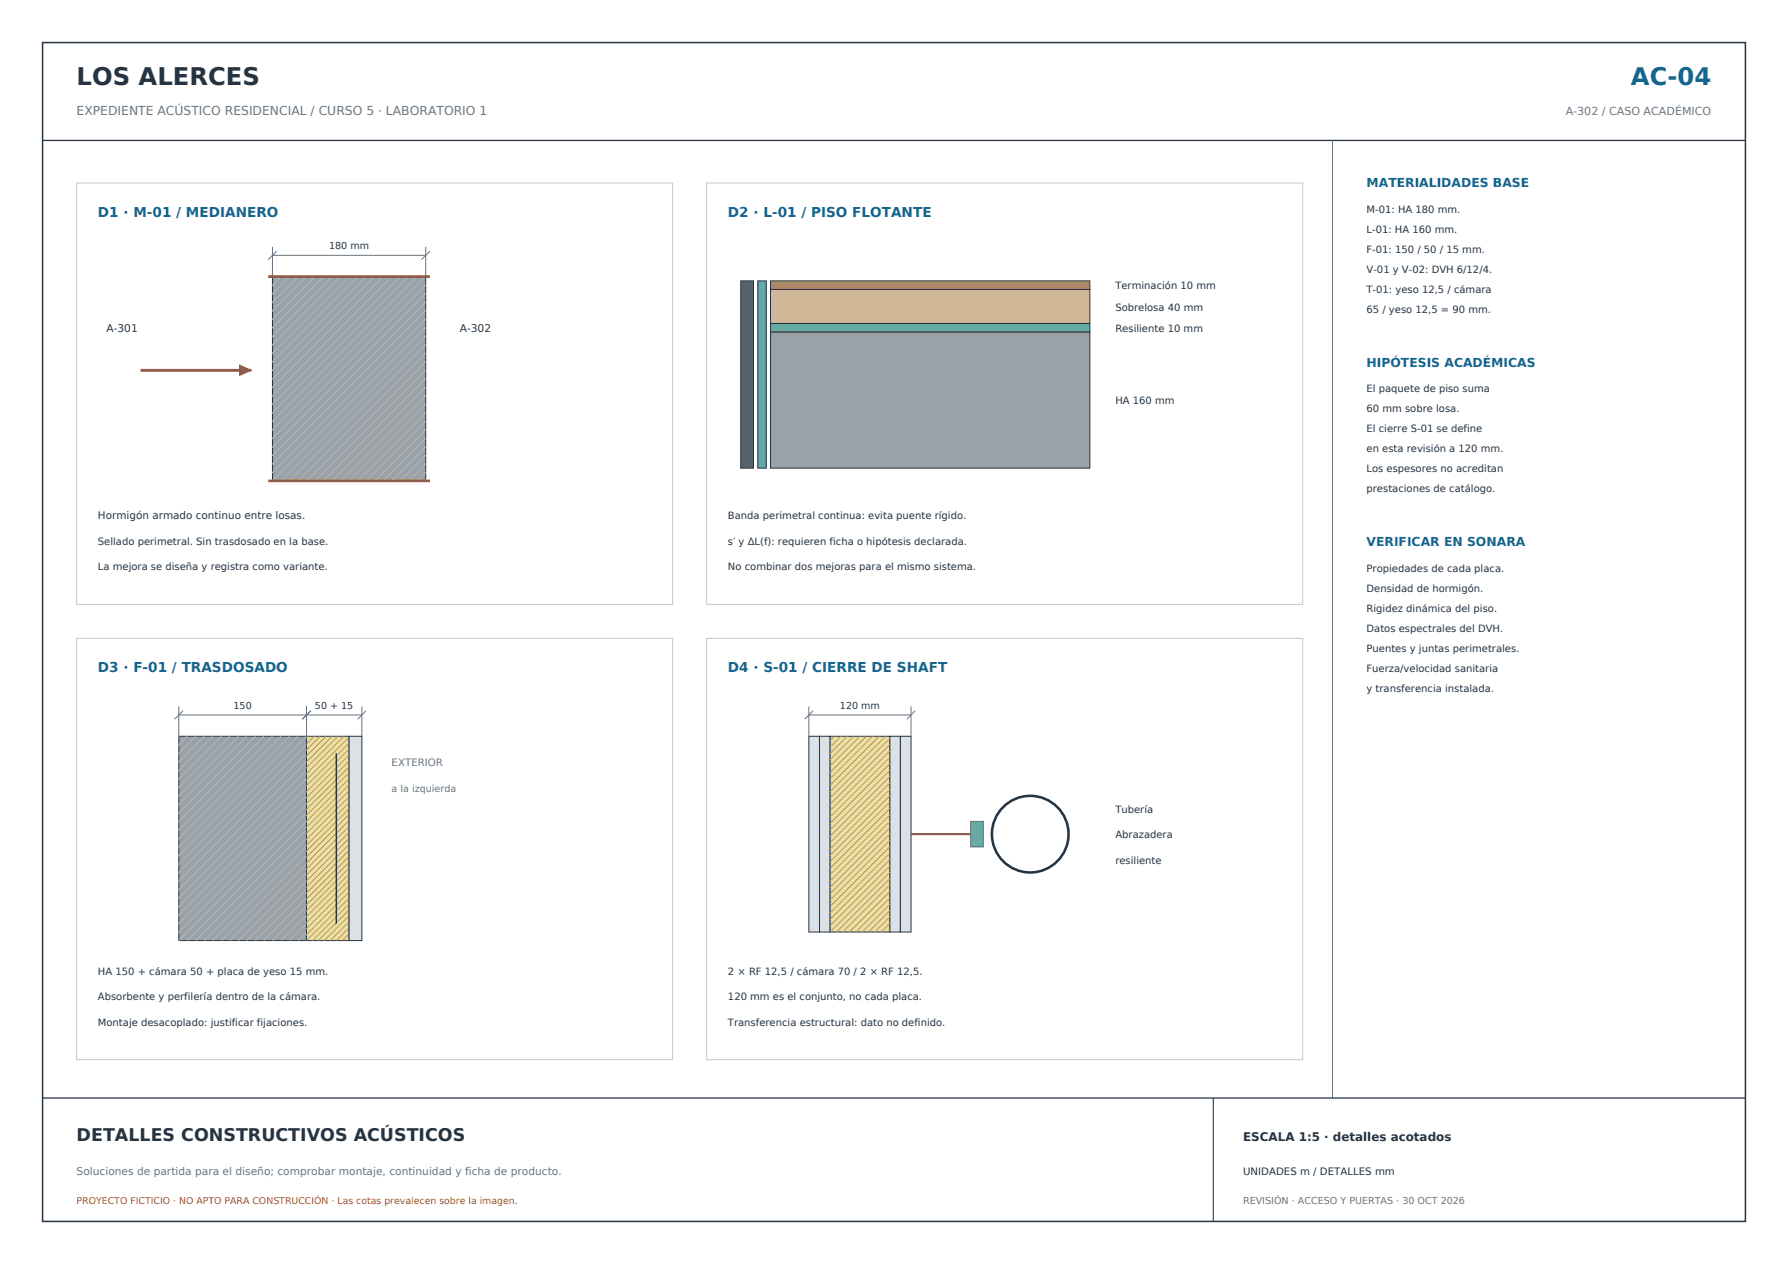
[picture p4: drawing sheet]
<svg xmlns="http://www.w3.org/2000/svg" width="420mm" height="297mm" viewBox="0 0 420 297" stroke-linecap="round" stroke-linejoin="round" font-family="sans-serif">
<defs><g id="words">
<text font-size="5.7" fill="#263442" x="18" y="20">LOS ALERCES</text>
<text font-size="5.7" fill="#126b99" x="383.1" y="20">AC-04</text>
<text font-size="4.1" fill="#263442" x="18" y="268">DETALLES CONSTRUCTIVOS ACÚSTICOS</text>
<g font-size="3.2" fill="#126b99">
<text x="23" y="51">D1 · M-01 / MEDIANERO</text>
<text x="171" y="51">D2 · L-01 / PISO FLOTANTE</text>
<text x="23" y="158">D3 · F-01 / TRASDOSADO</text>
<text x="171" y="158">D4 · S-01 / CIERRE DE SHAFT</text>
</g>
<text font-size="2.9" fill="#677582" x="18" y="27">EXPEDIENTE ACÚSTICO RESIDENCIAL / CURSO 5 · LABORATORIO 1</text>
<g font-size="2.9" fill="#126b99">
<text x="321" y="44">MATERIALIDADES BASE</text>
<text x="321" y="86.2">HIPÓTESIS ACADÉMICAS</text>
<text x="321" y="128.4">VERIFICAR EN SONARA</text>
</g>
<text font-size="2.8" fill="#263442" x="292" y="268">ESCALA 1:5 · detalles acotados</text>
<text font-size="2.6" fill="#677582" x="367.8" y="27">A-302 / CASO ACADÉMICO</text>
<g font-size="2.5" fill="#263442">
<text x="25" y="78">A-301</text>
<text x="108" y="78">A-302</text>
<text x="23" y="122">Hormigón armado continuo entre losas.</text>
</g>
<text font-size="2.5" fill="#677582" x="18" y="276">Soluciones de partida para el diseño; comprobar montaje, continuidad y ficha de producto.</text>
<g font-size="2.4" fill="#263442">
<text x="321" y="50">M-01: HA 180 mm.</text>
<text x="321" y="54.7">L-01: HA 160 mm.</text>
<text x="321" y="59.4">F-01: 150 / 50 / 15 mm.</text>
<text x="321" y="64.1">V-01 y V-02: DVH 6/12/4.</text>
<text x="262" y="68">Terminación 10 mm</text>
<text x="321" y="68.8">T-01: yeso 12,5 / cámara</text>
<text x="262" y="78">Resiliente 10 mm</text>
<text x="262" y="73">Sobrelosa 40 mm</text>
<text x="321" y="73.5">65 / yeso 12,5 = 90 mm.</text>
<text x="262" y="95">HA 160 mm</text>
<text x="321" y="92.2">El paquete de piso suma</text>
<text x="321" y="96.9">60 mm sobre losa.</text>
<text x="321" y="101.6">El cierre S-01 se define</text>
<text x="321" y="106.3">en esta revisión a 120 mm.</text>
<text x="321" y="111">Los espesores no acreditan</text>
<text x="321" y="115.7">prestaciones de catálogo.</text>
<text x="171" y="122">Banda perimetral continua: evita puente rígido.</text>
<text x="23" y="128">Sellado perimetral. Sin trasdosado en la base.</text>
<text x="171" y="128">s′ y ΔL(f): requieren ficha o hipótesis declarada.</text>
<text x="23" y="134">La mejora se diseña y registra como variante.</text>
<text x="171" y="134">No combinar dos mejoras para el mismo sistema.</text>
<text x="321" y="134.4">Propiedades de cada placa.</text>
<text x="321" y="139.1">Densidad de hormigón.</text>
<text x="321" y="143.8">Rigidez dinámica del piso.</text>
<text x="321" y="148.5">Datos espectrales del DVH.</text>
<text x="321" y="153.2">Puentes y juntas perimetrales.</text>
<text x="321" y="157.9">Fuerza/velocidad sanitaria</text>
<text x="321" y="162.6">y transferencia instalada.</text>
<text x="262" y="191">Tubería</text>
<text x="262" y="197">Abrazadera</text>
<text x="262" y="203">resiliente</text>
<text x="23" y="229">HA 150 + cámara 50 + placa de yeso 15 mm.</text>
<text x="171" y="229">2 × RF 12,5 / cámara 70 / 2 × RF 12,5.</text>
<text x="23" y="235">Absorbente y perfilería dentro de la cámara.</text>
<text x="171" y="235">120 mm es el conjunto, no cada placa.</text>
<text x="23" y="241">Montaje desacoplado: justificar fijaciones.</text>
<text x="171" y="241">Transferencia estructural: dato no definido.</text>
<text x="292" y="276">UNIDADES m / DETALLES mm</text>
</g>
<text font-size="2.4" fill="#677582" x="92" y="180">EXTERIOR</text>
<g font-size="2.3" fill="#263442">
<text x="77.3" y="58.5">180 mm</text>
<text x="54.9" y="166.5">150</text>
<text x="74" y="166.5">50 + 15</text>
<text x="197.3" y="166.5">120 mm</text>
</g>
<g font-size="2.3" fill="#677582">
<text x="92" y="186">a la izquierda</text>
<text x="292" y="283">REVISIÓN · ACCESO Y PUERTAS · 30 OCT 2026</text>
</g>
<text font-size="2.2" fill="#b54732" x="18" y="283">PROYECTO FICTICIO · NO APTO PARA CONSTRUCCIÓN · Las cotas prevalecen sobre la imagen.</text>
</g></defs>
<path d="M10 10h400v277h-400z" fill="none" stroke="#263442" stroke-width=".35"/>
<path d="M10 33h400M10 258h400" fill="none" stroke="#263442" stroke-width=".3"/>
<path d="M313 33v225" fill="none" stroke="#677582" stroke-width=".23"/>
<path d="M285 258v29" fill="none" stroke="#263442" stroke-width=".25"/>
<path d="M18 43h140v99h-140zM166 43h140v99h-140zM18 150h140v99h-140zM166 150h140v99h-140z" fill="none" stroke="#c2c8cd" stroke-width=".23"/>
<path d="M64 65h36v48h-36z" fill-rule="evenodd" fill="#9aa2a7" stroke="#263442" stroke-width=".23"/>
<g fill="none" stroke="#b0b7bd" stroke-width=".23">
<path d="M64 65h.1M66 65l-2 2M68 65l-4 4M70 65l-6 6M72 65l-8 8M74 65l-10 10M76 65l-12 12M78 65l-14 14M80 65l-16 16M82 65l-18 18M84 65l-20 20M86 65l-22 22"/>
<path d="M88 65l-24 24M90 65l-26 26M92 65l-28 28M94 65l-30 30M96 65l-32 32M98 65l-34 34M100 65l-36 36M100.1 66.9l-36.1 36.1M100.1 68.9l-36.1 36.1M100.1 70.9l-36.1 36.1M100.1 72.9l-36.1 36.1M100.1 74.9l-36.1 36.1"/>
<path d="M100.1 76.9l-36.1 36.1M100.1 78.9l-34.1 34.1M100.1 80.9l-32.1 32.1M100.1 82.9l-30.1 30.1M100.1 84.9l-28.1 28.1M100.1 86.9l-26.1 26.1M100.1 88.9l-24.1 24.1M100.1 90.9l-22.1 22.1M100.1 92.9l-20.1 20.1M100.1 94.9l-18.1 18.1M100.1 96.9l-16.1 16.1M100.1 98.9l-14.1 14.1"/>
<path d="M100.1 100.9l-12.1 12.1M100.1 102.9l-10.1 10.1M100.1 104.9l-8.1 8.1M100.1 106.9l-6.1 6.1M100.1 108.9l-4.1 4.1M100.1 110.9l-2.1 2.1M100.1 112.9l-.1 .1"/>
</g>
<path d="M64 58v7M64 60h36M65 59l-2 2M100 58v7M101 59l-2 2" fill="none" stroke="#677582" stroke-width=".23"/>
<path d="M33 87h26" fill="none" stroke="#b54732" stroke-width=".65" stroke-linecap="butt"/>
<path d="M56.3 85.8l2.7 1.2-2.7 1.2z" fill="#b54732" stroke="#b54732" stroke-width=".23"/>
<path d="M63 65h38M63 113h38" fill="none" stroke="#b54732" stroke-width=".6" stroke-linecap="butt"/>
<path d="M181 78h75v32h-75z" fill-rule="evenodd" fill="#9aa2a7" stroke="#263442" stroke-width=".23"/>
<path d="M181 76h75v2h-75z" fill-rule="evenodd" fill="#65aaa3" stroke="#263442" stroke-width=".23"/>
<path d="M181 68h75v8h-75z" fill-rule="evenodd" fill="#d0b797" stroke="#263442" stroke-width=".23"/>
<path d="M181 66h75v2h-75z" fill-rule="evenodd" fill="#ab835c" stroke="#263442" stroke-width=".23"/>
<path d="M178 66h2v44h-2z" fill-rule="evenodd" fill="#65aaa3" stroke="#263442" stroke-width=".23"/>
<path d="M174 66h3v44h-3z" fill-rule="evenodd" fill="#56616b" stroke="#263442" stroke-width=".23"/>
<path d="M42 173h30v48h-30z" fill-rule="evenodd" fill="#9aa2a7" stroke="#263442" stroke-width=".23"/>
<g fill="none" stroke="#b0b7bd" stroke-width=".23">
<path d="M42 173h.1M44 173l-2 2M46 173l-4 4M48 173l-6 6M50 173l-8 8M52 173l-10 10M54 173l-12 12M56 173l-14 14M58 173l-16 16M60 173l-18 18M62 173l-20 20M64 173l-22 22"/>
<path d="M66 173l-24 24M68 173l-26 26M70 173l-28 28M72 173l-30 30M72.1 174.9l-30.1 30.1M72.1 176.9l-30.1 30.1M72.1 178.9l-30.1 30.1M72.1 180.9l-30.1 30.1M72.1 182.9l-30.1 30.1M72.1 184.9l-30.1 30.1M72.1 186.9l-30.1 30.1M72.1 188.9l-30.1 30.1"/>
<path d="M72.1 190.9l-30.1 30.1M72.1 192.9l-28.1 28.1M72.1 194.9l-26.1 26.1M72.1 196.9l-24.1 24.1M72.1 198.9l-22.1 22.1M72.1 200.9l-20.1 20.1M72.1 202.9l-18.1 18.1M72.1 204.9l-16.1 16.1M72.1 206.9l-14.1 14.1M72.1 208.9l-12.1 12.1M72.1 210.9l-10.1 10.1M72.1 212.9l-8.1 8.1"/>
<path d="M72.1 214.9l-6.1 6.1M72.1 216.9l-4.1 4.1M72.1 218.9l-2.1 2.1M72.1 220.9l-.1 .1"/>
</g>
<path d="M72 173h10v48h-10z" fill-rule="evenodd" fill="#ede0a7" stroke="#263442" stroke-width=".23"/>
<g fill="none" stroke="#b69c4c" stroke-width=".23">
<path d="M72.4 173l-.4 .4M73.8 173l-1.8 1.8M75.2 173l-3.2 3.2M76.6 173l-4.6 4.6M78 173l-6 6M79.4 173l-7.4 7.4M80.8 173l-8.8 8.8M82.1 173.1l-10.1 10.1M82.1 174.5l-10.1 10.1M82.1 175.9l-10.1 10.1M82.1 177.3l-10.1 10.1M82.1 178.7l-10.1 10.1"/>
<path d="M82.1 180.1l-10.1 10.1M82.1 181.5l-10.1 10.1M82.1 182.9l-10.1 10.1M82.1 184.3l-10.1 10.1M82.1 185.7l-10.1 10.1M82.1 187.1l-10.1 10.1M82.1 188.5l-10.1 10.1M82.1 189.9l-10.1 10.1M82.1 191.3l-10.1 10.1M82.1 192.7l-10.1 10.1M82.1 194.1l-10.1 10.1M82.1 195.5l-10.1 10.1"/>
<path d="M82.1 196.9l-10.1 10.1M82.1 198.3l-10.1 10.1M82.1 199.7l-10.1 10.1M82.1 201.1l-10.1 10.1M82.1 202.5l-10.1 10.1M82.1 203.9l-10.1 10.1M82.1 205.3l-10.1 10.1M82.1 206.7l-10.1 10.1M82.1 208.1l-10.1 10.1M82.1 209.5l-10.1 10.1M82.1 210.9l-10.1 10.1M82.1 212.3l-8.7 8.7"/>
<path d="M82.1 213.7l-7.3 7.3M82.1 215.1l-5.9 5.9M82.1 216.5l-4.5 4.5M82.1 217.9l-3.1 3.1M82.1 219.3l-1.7 1.7M82.1 220.7l-.3 .3"/>
</g>
<path d="M82 173h3v48h-3z" fill-rule="evenodd" fill="#dce1e6" stroke="#263442" stroke-width=".23"/>
<path d="M79 177v40" fill="none" stroke="#263442" stroke-width=".35"/>
<path d="M42 166v7M42 168h43M43 167l-2 2M72 166v7M73 167l-2 2M85 166v7M86 167l-2 2" fill="none" stroke="#677582" stroke-width=".23"/>
<g fill="#dce1e6" stroke="#263442" stroke-width=".23">
<path d="M190 173h2.5v46h-2.5z" fill-rule="evenodd"/>
<path d="M192.5 173h2.5v46h-2.5z" fill-rule="evenodd"/>
<path d="M209 173h2.5v46h-2.5z" fill-rule="evenodd"/>
<path d="M211.5 173h2.5v46h-2.5z" fill-rule="evenodd"/>
</g>
<path d="M195 173h14v46h-14z" fill-rule="evenodd" fill="#ede0a7" stroke="#263442" stroke-width=".23"/>
<g fill="none" stroke="#b69c4c" stroke-width=".23">
<path d="M196 173l-1 1M197.5 173l-2.5 2.5M199 173l-4 4M200.5 173l-5.5 5.5M202 173l-7 7M203.5 173l-8.5 8.5M205 173l-10 10M206.5 173l-11.5 11.5M208 173l-13 13M209.1 173.4l-14.1 14.1M209.1 174.9l-14.1 14.1M209.1 176.4l-14.1 14.1"/>
<path d="M209.1 177.9l-14.1 14.1M209.1 179.4l-14.1 14.1M209.1 180.9l-14.1 14.1M209.1 182.4l-14.1 14.1M209.1 183.9l-14.1 14.1M209.1 185.4l-14.1 14.1M209.1 186.9l-14.1 14.1M209.1 188.4l-14.1 14.1M209.1 189.9l-14.1 14.1M209.1 191.4l-14.1 14.1M209.1 192.9l-14.1 14.1M209.1 194.4l-14.1 14.1"/>
<path d="M209.1 195.9l-14.1 14.1M209.1 197.4l-14.1 14.1M209.1 198.9l-14.1 14.1M209.1 200.4l-14.1 14.1M209.1 201.9l-14.1 14.1M209.1 203.4l-14.1 14.1M209.1 204.9l-14.1 14.1M209.1 206.4l-12.6 12.6M209.1 207.9l-11.1 11.1M209.1 209.4l-9.6 9.6M209.1 210.9l-8.1 8.1M209.1 212.4l-6.6 6.6"/>
<path d="M209.1 213.9l-5.1 5.1M209.1 215.4l-3.6 3.6M209.1 216.9l-2.1 2.1M209.1 218.4l-.6 .6"/>
</g>
<circle cx="242" cy="196" r="9" fill="none" stroke="#263442" stroke-width=".6" stroke-linecap="butt"/>
<path d="M214 196h17" fill="none" stroke="#b54732" stroke-width=".5"/>
<path d="M228 193h3v6h-3z" fill-rule="evenodd" fill="#65aaa3" stroke="#677582" stroke-width=".23"/>
<path d="M190 166v7M190 168h24M191 167l-2 2M214 166v7M215 167l-2 2" fill="none" stroke="#677582" stroke-width=".23"/>
<use href="#words"/>
</svg>
